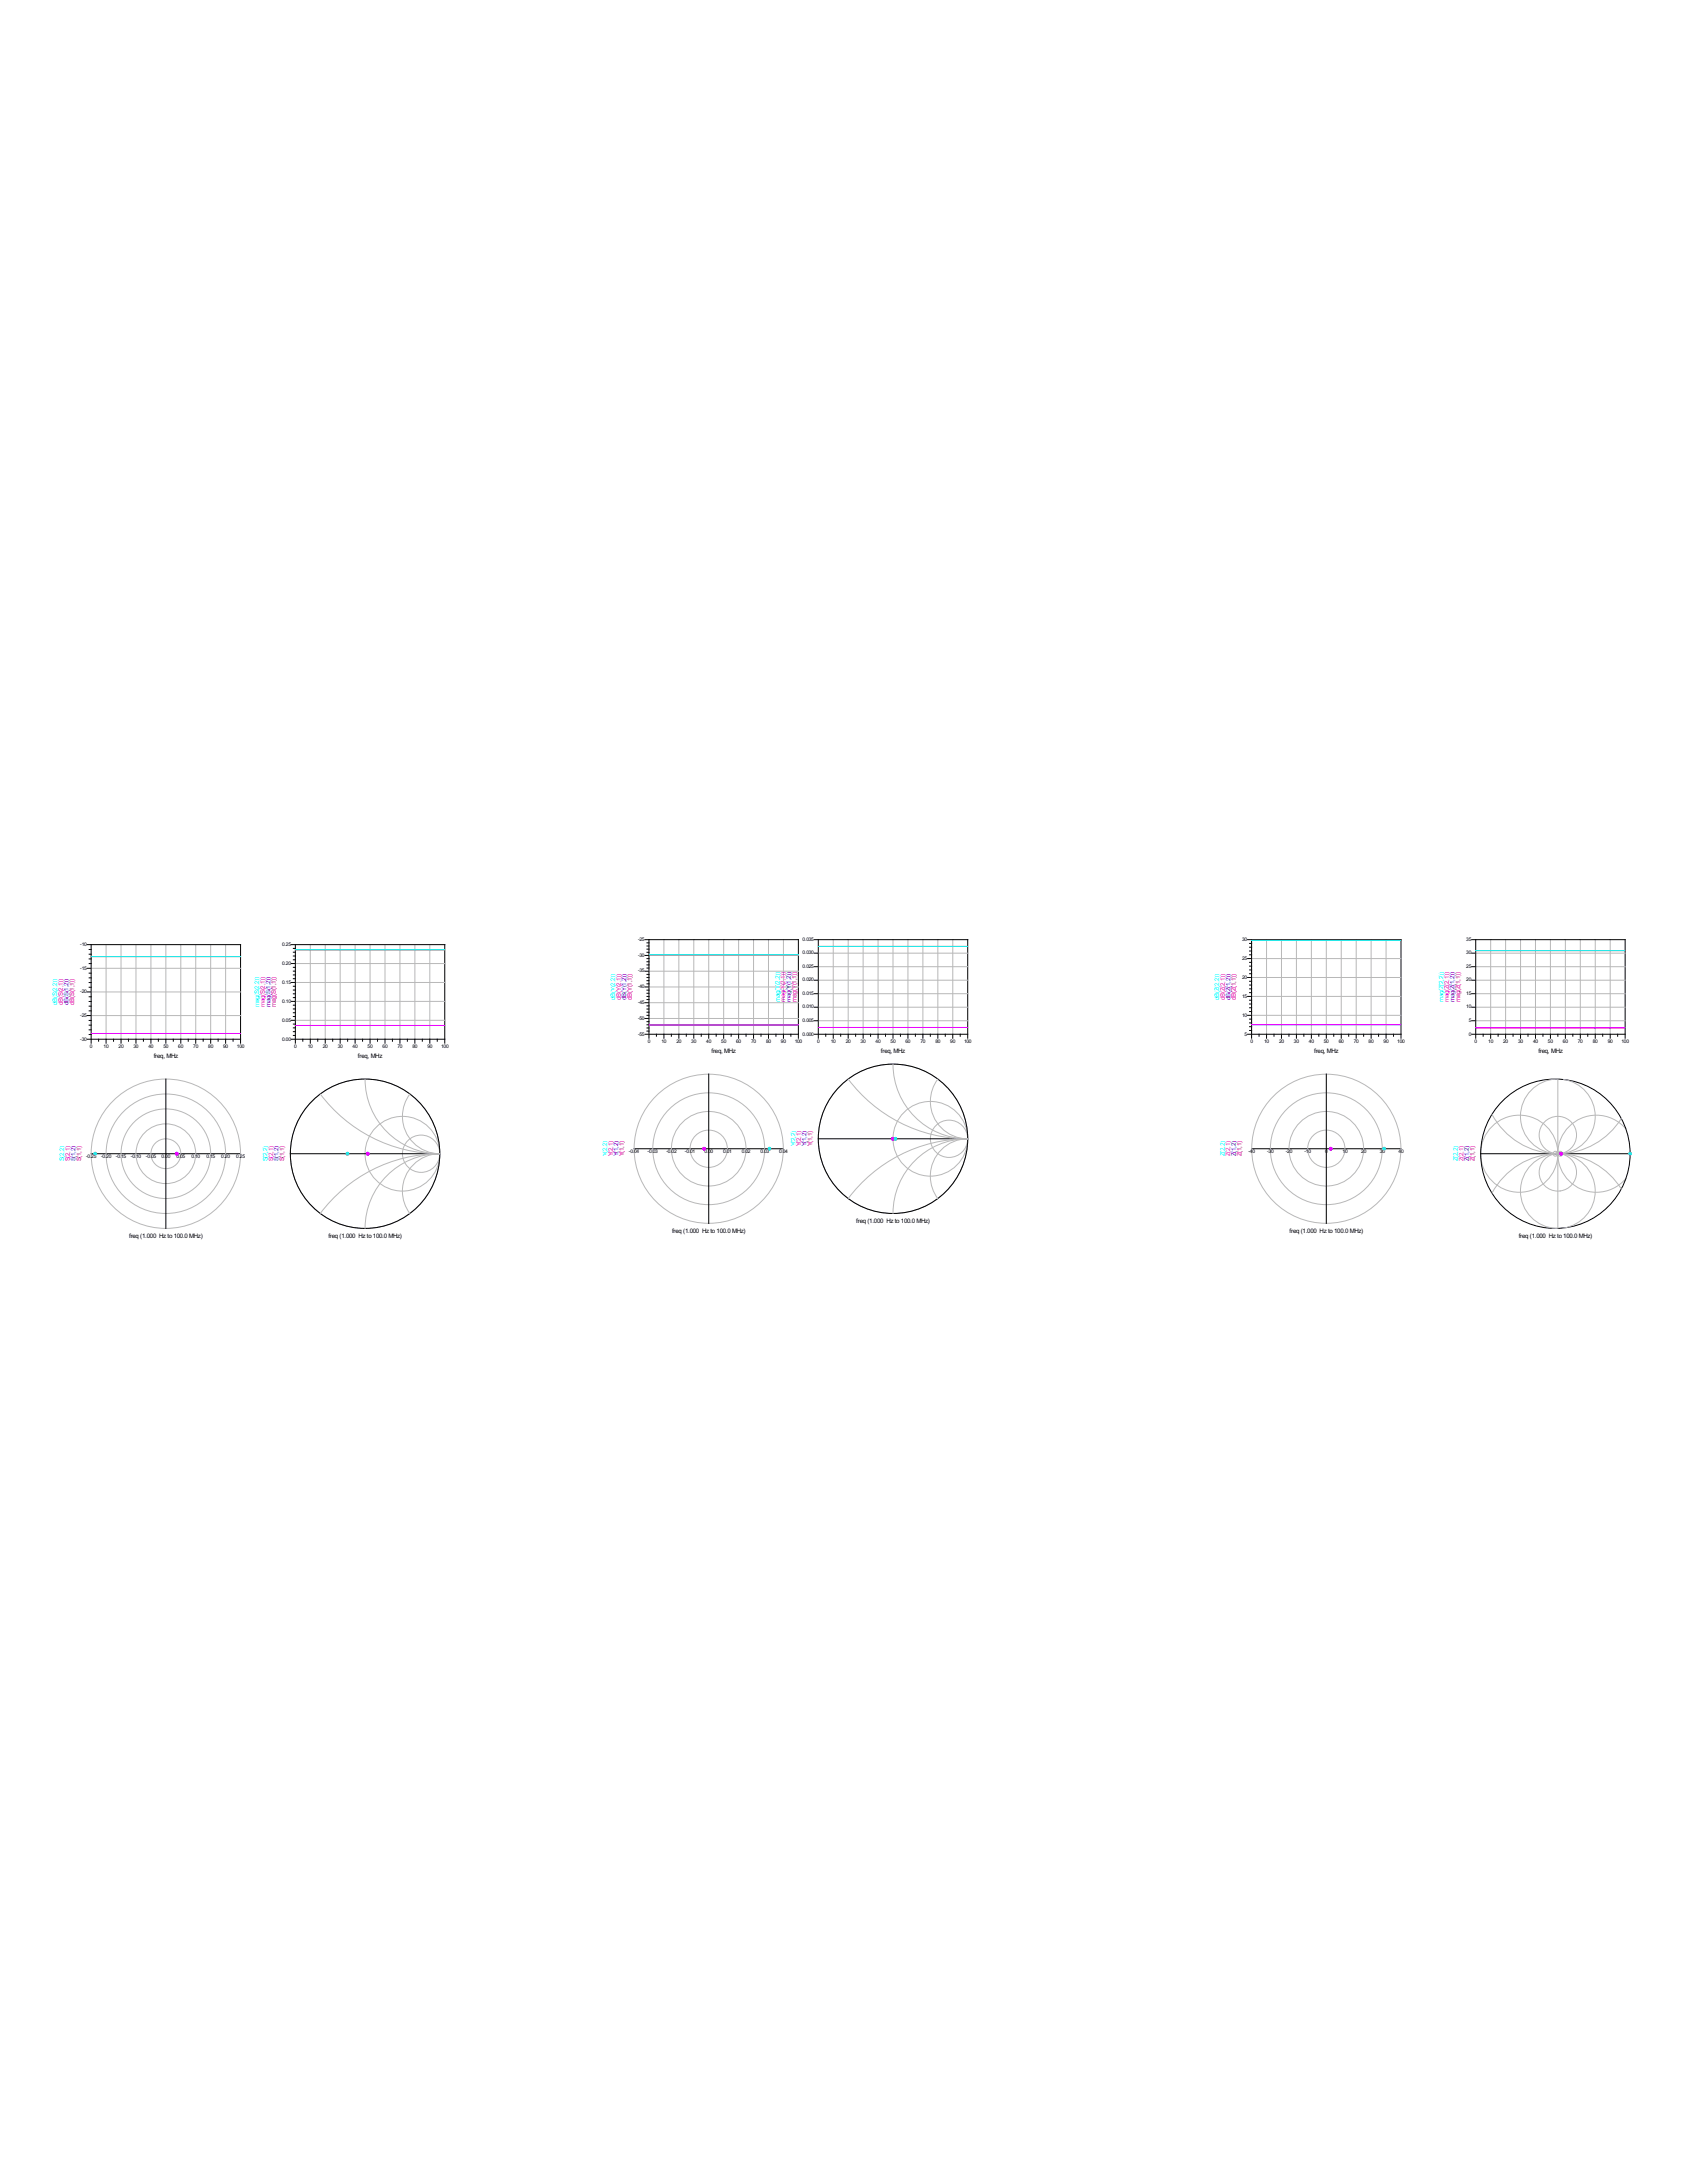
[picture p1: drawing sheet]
<svg xmlns="http://www.w3.org/2000/svg" width="216mm" height="279mm" viewBox="0 0 216 279" stroke-linecap="round" stroke-linejoin="round" font-family="sans-serif">
<defs><g id="words">
<g font-size=".7" fill="#0ff">
<text x="7.3" y="128.6" transform="rotate(-90 7.3 128.6)">dB(S(2,2))</text>
<text x="33.2" y="128.9" transform="rotate(-90 33.2 128.9)">mag(S(2,2))</text>
<text x="78.7" y="128" transform="rotate(-90 78.7 128)">dB(Y(2,2))</text>
<text x="99.8" y="128.2" transform="rotate(-90 99.8 128.2)">mag(Y(2,2))</text>
<text x="156" y="127.9" transform="rotate(-90 156 127.9)">dB(Z(2,2))</text>
<text x="184.7" y="128.2" transform="rotate(-90 184.7 128.2)">mag(Z(2,2))</text>
<text x="8.2" y="148.6" transform="rotate(-90 8.2 148.6)">S(2,2)</text>
<text x="34.2" y="148.6" transform="rotate(-90 34.2 148.6)">S(2,2)</text>
<text x="77.7" y="148" transform="rotate(-90 77.7 148)">Y(2,2)</text>
<text x="101.8" y="146.7" transform="rotate(-90 101.8 146.7)">Y(2,2)</text>
<text x="156.7" y="148" transform="rotate(-90 156.7 148)">Z(2,2)</text>
<text x="186.6" y="148.6" transform="rotate(-90 186.6 148.6)">Z(2,2)</text>
</g>
<g font-size=".7" fill="#f0f">
<text x="8" y="128.6" transform="rotate(-90 8 128.6)">dB(S(2,1))</text>
<text x="33.9" y="128.9" transform="rotate(-90 33.9 128.9)">mag(S(2,1))</text>
<text x="79.4" y="128" transform="rotate(-90 79.4 128)">dB(Y(2,1))</text>
<text x="100.5" y="128.2" transform="rotate(-90 100.5 128.2)">mag(Y(2,1))</text>
<text x="156.8" y="127.9" transform="rotate(-90 156.8 127.9)">dB(Z(2,1))</text>
<text x="185.4" y="128.2" transform="rotate(-90 185.4 128.2)">mag(Z(2,1))</text>
<text x="8.9" y="148.6" transform="rotate(-90 8.9 148.6)">S(2,1)</text>
<text x="34.9" y="148.6" transform="rotate(-90 34.9 148.6)">S(2,1)</text>
<text x="78.4" y="148" transform="rotate(-90 78.4 148)">Y(2,1)</text>
<text x="102.5" y="146.7" transform="rotate(-90 102.5 146.7)">Y(2,1)</text>
<text x="157.5" y="148" transform="rotate(-90 157.5 148)">Z(2,1)</text>
<text x="187.3" y="148.6" transform="rotate(-90 187.3 148.6)">Z(2,1)</text>
</g>
<g font-size=".7" fill="#00f">
<text x="8.8" y="128.6" transform="rotate(-90 8.8 128.6)">dB(S(1,2))</text>
<text x="34.6" y="128.9" transform="rotate(-90 34.6 128.9)">mag(S(1,2))</text>
<text x="80.1" y="128" transform="rotate(-90 80.1 128)">dB(Y(1,2))</text>
<text x="101.2" y="128.2" transform="rotate(-90 101.2 128.2)">mag(Y(1,2))</text>
<text x="157.5" y="127.9" transform="rotate(-90 157.5 127.9)">dB(Z(1,2))</text>
<text x="186.1" y="128.2" transform="rotate(-90 186.1 128.2)">mag(Z(1,2))</text>
<text x="9.7" y="148.6" transform="rotate(-90 9.7 148.6)">S(1,2)</text>
<text x="35.7" y="148.6" transform="rotate(-90 35.7 148.6)">S(1,2)</text>
<text x="79.1" y="148" transform="rotate(-90 79.1 148)">Y(1,2)</text>
<text x="103.2" y="146.7" transform="rotate(-90 103.2 146.7)">Y(1,2)</text>
<text x="158.2" y="148" transform="rotate(-90 158.2 148)">Z(1,2)</text>
<text x="188" y="148.6" transform="rotate(-90 188 148.6)">Z(1,2)</text>
</g>
<g font-size=".7" fill="#f00">
<text x="9.5" y="128.6" transform="rotate(-90 9.5 128.6)">dB(S(1,1))</text>
<text x="35.3" y="128.9" transform="rotate(-90 35.3 128.9)">mag(S(1,1))</text>
<text x="80.9" y="128" transform="rotate(-90 80.9 128)">dB(Y(1,1))</text>
<text x="101.9" y="128.2" transform="rotate(-90 101.9 128.2)">mag(Y(1,1))</text>
<text x="158.2" y="127.9" transform="rotate(-90 158.2 127.9)">dB(Z(1,1))</text>
<text x="186.9" y="128.2" transform="rotate(-90 186.9 128.2)">mag(Z(1,1))</text>
<text x="10.4" y="148.6" transform="rotate(-90 10.4 148.6)">S(1,1)</text>
<text x="36.4" y="148.6" transform="rotate(-90 36.4 148.6)">S(1,1)</text>
<text x="79.8" y="148" transform="rotate(-90 79.8 148)">Y(1,1)</text>
<text x="103.9" y="146.7" transform="rotate(-90 103.9 146.7)">Y(1,1)</text>
<text x="158.9" y="148" transform="rotate(-90 158.9 148)">Z(1,1)</text>
<text x="188.7" y="148.6" transform="rotate(-90 188.7 148.6)">Z(1,1)</text>
</g>
<g font-size=".7">
<text x="19.7" y="135.4">freq, MHz</text>
<text x="45.8" y="135.4">freq, MHz</text>
<text x="91.1" y="134.8">freq, MHz</text>
<text x="112.7" y="134.8">freq, MHz</text>
<text x="168.2" y="134.8">freq, MHz</text>
<text x="196.9" y="134.8">freq, MHz</text>
<text x="16.5" y="158.4">freq (1.000 Hz to 100.0 MHz)</text>
<text x="42" y="158.4">freq (1.000 Hz to 100.0 MHz)</text>
<text x="86" y="157.8">freq (1.000 Hz to 100.0 MHz)</text>
<text x="109.6" y="156.5">freq (1.000 Hz to 100.0 MHz)</text>
<text x="165" y="157.8">freq (1.000 Hz to 100.0 MHz)</text>
<text x="194.4" y="158.4">freq (1.000 Hz to 100.0 MHz)</text>
</g>
<g font-size=".6">
<text x="10.3" y="124.1">-15</text>
<text x="10.3" y="121.1">-10</text>
<text x="36.1" y="125.9">0.15</text>
<text x="36.1" y="123.5">0.20</text>
<text x="36.1" y="121.1">0.25</text>
<text x="81.7" y="124.5">-35</text>
<text x="81.7" y="122.4">-30</text>
<text x="81.7" y="120.4">-25</text>
<text x="102.7" y="125.6">0.020</text>
<text x="102.7" y="123.9">0.025</text>
<text x="102.7" y="122.2">0.030</text>
<text x="102.7" y="120.4">0.035</text>
<text x="159" y="125.3">20</text>
<text x="159" y="122.9">25</text>
<text x="159" y="120.4">30</text>
<text x="187.7" y="125.6">20</text>
<text x="187.7" y="123.9">25</text>
<text x="187.7" y="122.2">30</text>
<text x="187.7" y="120.4">35</text>
<text x="10.3" y="130.1">-25</text>
<text x="10.3" y="127.1">-20</text>
<text x="36.1" y="130.8">0.05</text>
<text x="36.1" y="128.3">0.10</text>
<text x="81.7" y="130.5">-50</text>
<text x="81.7" y="128.5">-45</text>
<text x="81.7" y="126.5">-40</text>
<text x="102.7" y="130.8">0.005</text>
<text x="102.7" y="129.1">0.010</text>
<text x="102.7" y="127.3">0.015</text>
<text x="159" y="130.1">10</text>
<text x="159" y="127.7">15</text>
<text x="187.7" y="129.1">10</text>
<text x="187.7" y="127.3">15</text>
<text x="188" y="130.8">5</text>
<text x="10.3" y="133.2">-30</text>
<text x="11.5" y="134.1">0</text>
<text x="13.3" y="134.1">10</text>
<text x="15.2" y="134.1">20</text>
<text x="17.1" y="134.1">30</text>
<text x="19" y="134.1">40</text>
<text x="20.9" y="134.1">50</text>
<text x="22.8" y="134.1">60</text>
<text x="24.7" y="134.1">70</text>
<text x="26.6" y="134.1">80</text>
<text x="28.6" y="134.1">90</text>
<text x="30.3" y="134.1">100</text>
<text x="36.1" y="133.2">0.00</text>
<text x="37.6" y="134.1">0</text>
<text x="39.4" y="134.1">10</text>
<text x="41.3" y="134.1">20</text>
<text x="43.2" y="134.1">30</text>
<text x="45.1" y="134.1">40</text>
<text x="47" y="134.1">50</text>
<text x="49" y="134.1">60</text>
<text x="50.9" y="134.1">70</text>
<text x="52.8" y="134.1">80</text>
<text x="54.7" y="134.1">90</text>
<text x="56.4" y="134.1">100</text>
<text x="81.7" y="132.5">-55</text>
<text x="82.9" y="133.5">0</text>
<text x="84.6" y="133.5">10</text>
<text x="86.6" y="133.5">20</text>
<text x="88.5" y="133.5">30</text>
<text x="90.4" y="133.5">40</text>
<text x="92.3" y="133.5">50</text>
<text x="94.2" y="133.5">60</text>
<text x="96.1" y="133.5">70</text>
<text x="98" y="133.5">80</text>
<text x="99.9" y="133.5">90</text>
<text x="101.7" y="133.5">100</text>
<text x="102.7" y="132.5">0.000</text>
<text x="104.6" y="133.5">0</text>
<text x="106.3" y="133.5">10</text>
<text x="108.2" y="133.5">20</text>
<text x="110.1" y="133.5">30</text>
<text x="112.1" y="133.5">40</text>
<text x="114" y="133.5">50</text>
<text x="115.9" y="133.5">60</text>
<text x="117.8" y="133.5">70</text>
<text x="119.7" y="133.5">80</text>
<text x="121.6" y="133.5">90</text>
<text x="123.4" y="133.5">100</text>
<text x="159.3" y="132.5">5</text>
<text x="160" y="133.5">0</text>
<text x="161.8" y="133.5">10</text>
<text x="163.7" y="133.5">20</text>
<text x="165.6" y="133.5">30</text>
<text x="167.5" y="133.5">40</text>
<text x="169.4" y="133.5">50</text>
<text x="171.3" y="133.5">60</text>
<text x="173.2" y="133.5">70</text>
<text x="175.2" y="133.5">80</text>
<text x="177.1" y="133.5">90</text>
<text x="178.8" y="133.5">100</text>
<text x="188" y="132.5">0</text>
<text x="188.7" y="133.5">0</text>
<text x="190.5" y="133.5">10</text>
<text x="192.4" y="133.5">20</text>
<text x="194.3" y="133.5">30</text>
<text x="196.2" y="133.5">40</text>
<text x="198.1" y="133.5">50</text>
<text x="200" y="133.5">60</text>
<text x="201.9" y="133.5">70</text>
<text x="203.8" y="133.5">80</text>
<text x="205.8" y="133.5">90</text>
<text x="207.5" y="133.5">100</text>
<text x="11" y="148.3">-0.25</text>
<text x="12.9" y="148.3">-0.20</text>
<text x="14.8" y="148.3">-0.15</text>
<text x="16.8" y="148.3">-0.10</text>
<text x="18.7" y="148.3">-0.05</text>
<text x="20.7" y="148.3">0.00</text>
<text x="22.6" y="148.3">0.05</text>
<text x="24.5" y="148.3">0.10</text>
<text x="26.4" y="148.3">0.15</text>
<text x="28.3" y="148.3">0.20</text>
<text x="30.2" y="148.3">0.25</text>
<text x="80.5" y="147.6">-0.04</text>
<text x="82.9" y="147.6">-0.03</text>
<text x="85.3" y="147.6">-0.02</text>
<text x="87.7" y="147.6">-0.01</text>
<text x="90.1" y="147.6">0.00</text>
<text x="92.5" y="147.6">0.01</text>
<text x="94.9" y="147.6">0.02</text>
<text x="97.3" y="147.6">0.03</text>
<text x="99.7" y="147.6">0.04</text>
<text x="159.8" y="147.6">-40</text>
<text x="162.2" y="147.6">-30</text>
<text x="164.5" y="147.6">-20</text>
<text x="166.9" y="147.6">-10</text>
<text x="169.6" y="147.6">0</text>
<text x="171.8" y="147.6">10</text>
<text x="174.2" y="147.6">20</text>
<text x="176.6" y="147.6">30</text>
<text x="179" y="147.6">40</text>
</g>
</g></defs>
<path d="M11.7 130h19.1M11.7 127h19.1M11.7 123.9h19.1M13.6 120.9v12.1M15.5 120.9v12.1M17.4 120.9v12.1M19.3 120.9v12.1M21.2 120.9v12.1M23.1 120.9v12.1M25.1 120.9v12.1M27 120.9v12.1M28.9 120.9v12.1" fill="none" stroke="#b8b8b8" stroke-width=".13"/>
<g fill="none" stroke="#000" stroke-width=".13">
<path d="M11.2 120.9h19.6v12.6M11.2 133h19.6M11.2 130h.5M11.2 127h.5M11.2 123.9h.5M11.4 132.4h.3M11.4 131.8h.3M11.4 131.2h.3M11.4 130.6h.3M11.4 129.4h.3M11.4 128.8h.3M11.4 128.2h.3"/>
<path d="M11.4 127.6h.3M11.4 126.4h.3M11.4 125.8h.3M11.4 125.2h.3M11.4 124.6h.3M11.4 123.3h.3M11.4 122.7h.3M11.4 122.1h.3M11.4 121.5h.3M11.7 120.9v12.6M12.6 133v.3M13.6 133v.5"/>
<path d="M14.5 133v.3M15.5 133v.5M16.4 133v.3M17.4 133v.5M18.4 133v.3M19.3 133v.5M20.3 133v.3M21.2 133v.5M22.2 133v.3M23.1 133v.5M24.1 133v.3M25.1 133v.5"/>
<path d="M26 133v.3M27 133v.5M27.9 133v.3M28.9 133v.5M29.8 133v.3"/>
</g>
<path d="M11.7 122.4h19.1" fill="none" stroke="#f00" stroke-width=".13"/>
<path d="M11.7 132.3h19.1" fill="none" stroke="#00f" stroke-width=".13"/>
<path d="M11.7 132.3h19.1" fill="none" stroke="#f0f" stroke-width=".13"/>
<path d="M11.7 122.4h19.1" fill="none" stroke="#0ff" stroke-width=".13"/>
<g fill="none" stroke="#b8b8b8" stroke-width=".13">
<path d="M83.1 130.4h19.1M83.1 128.3h19.1M83.1 126.3h19.1M83.1 124.3h19.1M83.1 122.3h19.1M85 120.3v12.1M86.9 120.3v12.1M88.8 120.3v12.1M90.7 120.3v12.1M92.6 120.3v12.1M94.5 120.3v12.1M96.4 120.3v12.1"/>
<path d="M98.4 120.3v12.1M100.3 120.3v12.1"/>
</g>
<g fill="none" stroke="#000" stroke-width=".13">
<path d="M82.5 120.3h19.7v12.6M82.5 132.4h19.7M82.5 130.4h.6M82.5 128.3h.6M82.5 126.3h.6M82.5 124.3h.6M82.5 122.3h.6M82.8 132h.3M82.8 131.6h.3M82.8 131.2h.3M82.8 130.8h.3M82.8 130h.3"/>
<path d="M82.8 129.5h.3M82.8 129.1h.3M82.8 128.7h.3M82.8 127.9h.3M82.8 127.5h.3M82.8 127.1h.3M82.8 126.7h.3M82.8 125.9h.3M82.8 125.5h.3M82.8 125.1h.3M82.8 124.7h.3M82.8 123.9h.3"/>
<path d="M82.8 123.5h.3M82.8 123.1h.3M82.8 122.7h.3M82.8 121.9h.3M82.8 121.5h.3M82.8 121.1h.3M82.8 120.7h.3M83.1 120.3v12.6M84 132.4v.2M85 132.4v.5M85.9 132.4v.2M86.9 132.4v.5"/>
<path d="M87.8 132.4v.2M88.8 132.4v.5M89.7 132.4v.2M90.7 132.4v.5M91.7 132.4v.2M92.6 132.4v.5M93.6 132.4v.2M94.5 132.4v.5M95.5 132.4v.2M96.4 132.4v.5M97.4 132.4v.2M98.4 132.4v.5"/>
<path d="M99.3 132.4v.2M100.3 132.4v.5M101.2 132.4v.2"/>
</g>
<path d="M83.1 122.2h19" fill="none" stroke="#f00" stroke-width=".13"/>
<path d="M83.1 131.2h19" fill="none" stroke="#00f" stroke-width=".13"/>
<path d="M83.1 131.2h19" fill="none" stroke="#f0f" stroke-width=".13"/>
<path d="M83.1 122.2h19" fill="none" stroke="#0ff" stroke-width=".13"/>
<g fill="none" stroke="#b8b8b8" stroke-width=".13">
<path d="M160.2 130h19.1M160.2 127.5h19.1M160.2 125.1h19.1M160.2 122.7h19.1M162.1 120.3v12.1M164 120.3v12.1M165.9 120.3v12.1M167.8 120.3v12.1M169.7 120.3v12.1M171.7 120.3v12.1M173.6 120.3v12.1M175.5 120.3v12.1"/>
<path d="M177.4 120.3v12.1"/>
</g>
<g fill="none" stroke="#000" stroke-width=".13">
<path d="M159.7 120.3h19.6v12.6M159.7 132.4h19.6M159.7 130h.5M159.7 127.5h.5M159.7 125.1h.5M159.7 122.7h.5M159.9 131.9h.3M159.9 131.4h.3M159.9 130.9h.3M159.9 130.4h.3M159.9 129.5h.3M159.9 129h.3"/>
<path d="M159.9 128.5h.3M159.9 128h.3M159.9 127h.3M159.9 126.6h.3M159.9 126.1h.3M159.9 125.6h.3M159.9 124.6h.3M159.9 124.1h.3M159.9 123.7h.3M159.9 123.2h.3M159.9 122.2h.3M159.9 121.7h.3"/>
<path d="M159.9 121.2h.3M159.9 120.8h.3M160.2 120.3v12.6M161.1 132.4v.2M162.1 132.4v.5M163 132.4v.2M164 132.4v.5M165 132.4v.2M165.9 132.4v.5M166.9 132.4v.2M167.8 132.4v.5M168.8 132.4v.2"/>
<path d="M169.7 132.4v.5M170.7 132.4v.2M171.7 132.4v.5M172.6 132.4v.2M173.6 132.4v.5M174.5 132.4v.2M175.5 132.4v.5M176.4 132.4v.2M177.4 132.4v.5M178.3 132.4v.2"/>
</g>
<path d="M160.2 120.4h19.1" fill="none" stroke="#f00" stroke-width=".13"/>
<path d="M160.2 131.1h19.1" fill="none" stroke="#00f" stroke-width=".13"/>
<path d="M160.2 131.1h19.1" fill="none" stroke="#f0f" stroke-width=".13"/>
<path d="M160.2 120.4h19.1" fill="none" stroke="#0ff" stroke-width=".13"/>
<g fill="none" stroke="#b8b8b8" stroke-width=".13">
<path d="M37.8 130.6h19.1M37.8 128.2h19.1M37.8 125.7h19.1M37.8 123.3h19.1M39.7 120.9v12.1M41.6 120.9v12.1M43.5 120.9v12.1M45.4 120.9v12.1M47.4 120.9v12.1M49.3 120.9v12.1M51.2 120.9v12.1M53.1 120.9v12.1"/>
<path d="M55 120.9v12.1"/>
</g>
<g fill="none" stroke="#000" stroke-width=".13">
<path d="M37.3 120.9h19.6v12.6M37.3 133h19.6M37.3 130.6h.5M37.3 128.2h.5M37.3 125.7h.5M37.3 123.3h.5M37.5 132.5h.3M37.5 132h.3M37.5 131.6h.3M37.5 131.1h.3M37.5 130.1h.3M37.5 129.6h.3"/>
<path d="M37.5 129.1h.3M37.5 128.7h.3M37.5 127.7h.3M37.5 127.2h.3M37.5 126.7h.3M37.5 126.2h.3M37.5 125.3h.3M37.5 124.8h.3M37.5 124.3h.3M37.5 123.8h.3M37.5 122.8h.3M37.5 122.4h.3"/>
<path d="M37.5 121.9h.3M37.5 121.4h.3M37.8 120.9v12.6M38.8 133v.3M39.7 133v.5M40.7 133v.3M41.6 133v.5M42.6 133v.3M43.5 133v.5M44.5 133v.3M45.4 133v.5M46.4 133v.3"/>
<path d="M47.4 133v.5M48.3 133v.3M49.3 133v.5M50.2 133v.3M51.2 133v.5M52.1 133v.3M53.1 133v.5M54 133v.3M55 133v.5M56 133v.3"/>
</g>
<path d="M37.8 121.6h19.1" fill="none" stroke="#f00" stroke-width=".13"/>
<path d="M37.8 131.3h19.1" fill="none" stroke="#00f" stroke-width=".13"/>
<path d="M37.8 131.3h19.1" fill="none" stroke="#f0f" stroke-width=".13"/>
<path d="M37.8 121.6h19.1" fill="none" stroke="#0ff" stroke-width=".13"/>
<path d="M21.2 138.1v19.1M11.7 147.7h19.1" fill="none" stroke="#000" stroke-width=".13"/>
<g fill="none" stroke="#b8b8b8" stroke-width=".13">
<circle cx="21.2" cy="147.7" r="1.91"/>
<circle cx="21.2" cy="147.7" r="3.8"/>
<circle cx="21.2" cy="147.7" r="5.7"/>
<circle cx="21.2" cy="147.7" r="7.6"/>
<circle cx="21.2" cy="147.7" r="9.6"/>
</g>
<circle cx="12.2" cy="147.7" r=".24" fill="#f00"/>
<circle cx="12.2" cy="147.7" r=".13" fill="none" stroke="#f00" stroke-width=".13"/>
<circle cx="22.6" cy="147.7" r=".24" fill="#00f"/>
<circle cx="22.6" cy="147.7" r=".13" fill="none" stroke="#00f" stroke-width=".13"/>
<circle cx="22.6" cy="147.7" r=".24" fill="#f0f"/>
<circle cx="22.6" cy="147.7" r=".13" fill="none" stroke="#f0f" stroke-width=".13"/>
<circle cx="12.2" cy="147.7" r=".24" fill="#0ff"/>
<circle cx="12.2" cy="147.7" r=".13" fill="none" stroke="#0ff" stroke-width=".13"/>
<g fill="none" stroke="#b8b8b8" stroke-width=".13">
<path d="M46.7 138.1a9.6 9.6 0 0 0 9.6 9.6M41 140a19.1 19.1 0 0 0 15.3 7.7M52.5 140a4.8 4.8 0 0 0-.5 5 4.8 4.8 0 0 0 4.3 2.7M56.3 147.7a9.6 9.6 0 0 0-9.6 9.5M56.3 147.7a4.8 4.8 0 0 0-4.3 2.6 4.8 4.8 0 0 0 .5 5M56.3 147.7a19.1 19.1 0 0 0-15.3 7.6"/>
<circle cx="46.7" cy="147.7" r="9.6"/>
<circle cx="51.5" cy="147.7" r="4.8"/>
<circle cx="53.9" cy="147.7" r="2.39"/>
</g>
<g fill="none" stroke="#000" stroke-width=".13">
<path d="M37.2 147.7h19.1"/>
<circle cx="46.7" cy="147.7" r="9.6"/>
</g>
<circle cx="44.5" cy="147.7" r=".24" fill="#f00"/>
<circle cx="44.5" cy="147.7" r=".13" fill="none" stroke="#f00" stroke-width=".13"/>
<circle cx="47.1" cy="147.7" r=".24" fill="#00f"/>
<circle cx="47.1" cy="147.7" r=".13" fill="none" stroke="#00f" stroke-width=".13"/>
<circle cx="47.1" cy="147.7" r=".24" fill="#f0f"/>
<circle cx="47.1" cy="147.7" r=".13" fill="none" stroke="#f0f" stroke-width=".13"/>
<circle cx="44.5" cy="147.7" r=".24" fill="#0ff"/>
<circle cx="44.5" cy="147.7" r=".13" fill="none" stroke="#0ff" stroke-width=".13"/>
<g fill="none" stroke="#b8b8b8" stroke-width=".13">
<path d="M108.6 138.1a19.1 19.1 0 0 0 15.2 7.7M114.3 136.2a9.6 9.6 0 0 0 9.5 9.6M120 138.1a4.8 4.8 0 0 0-.4 5 4.8 4.8 0 0 0 4.2 2.7M123.8 145.8a9.6 9.6 0 0 0-9.5 9.5M123.8 145.8a4.8 4.8 0 0 0-4.2 2.6 4.8 4.8 0 0 0 .4 5M123.8 145.8a19.1 19.1 0 0 0-15.2 7.6"/>
<circle cx="114.3" cy="145.8" r="9.6"/>
<circle cx="119.1" cy="145.8" r="4.8"/>
<circle cx="121.5" cy="145.8" r="2.39"/>
</g>
<g fill="none" stroke="#000" stroke-width=".13">
<path d="M104.7 145.8h19.1"/>
<circle cx="114.3" cy="145.8" r="9.6"/>
</g>
<circle cx="114.6" cy="145.8" r=".24" fill="#f00"/>
<circle cx="114.6" cy="145.8" r=".13" fill="none" stroke="#f00" stroke-width=".13"/>
<circle cx="114.3" cy="145.8" r=".24" fill="#00f"/>
<circle cx="114.3" cy="145.8" r=".13" fill="none" stroke="#00f" stroke-width=".13"/>
<circle cx="114.3" cy="145.8" r=".24" fill="#f0f"/>
<circle cx="114.3" cy="145.8" r=".13" fill="none" stroke="#f0f" stroke-width=".13"/>
<circle cx="114.6" cy="145.8" r=".24" fill="#0ff"/>
<circle cx="114.6" cy="145.8" r=".13" fill="none" stroke="#0ff" stroke-width=".13"/>
<g fill="none" stroke="#b8b8b8" stroke-width=".13">
<path d="M104.7 130.6h19.1M104.7 128.9h19.1M104.7 127.2h19.1M104.7 125.5h19.1M104.7 123.7h19.1M104.7 122h19.1M106.6 120.3v12.1M108.5 120.3v12.1M110.5 120.3v12.1M112.4 120.3v12.1M114.3 120.3v12.1M116.2 120.3v12.1"/>
<path d="M118.1 120.3v12.1M120 120.3v12.1M121.9 120.3v12.1"/>
</g>
<g fill="none" stroke="#000" stroke-width=".13">
<path d="M104.2 120.3h19.6v12.6M104.2 132.4h19.6M104.2 130.6h.5M104.2 128.9h.5M104.2 127.2h.5M104.2 125.5h.5M104.2 123.7h.5M104.2 122h.5M104.7 120.3v12.6M105.7 132.4v.2M106.6 132.4v.5M107.6 132.4v.2"/>
<path d="M108.5 132.4v.5M109.5 132.4v.2M110.5 132.4v.5M111.4 132.4v.2M112.4 132.4v.5M113.3 132.4v.2M114.3 132.4v.5M115.2 132.4v.2M116.2 132.4v.5M117.2 132.4v.2M118.1 132.4v.5M119.1 132.4v.2"/>
<path d="M120 132.4v.5M121 132.4v.2M121.9 132.4v.5M122.9 132.4v.2"/>
</g>
<path d="M104.8 121.1h19" fill="none" stroke="#f00" stroke-width=".13"/>
<path d="M104.8 131.5h19" fill="none" stroke="#00f" stroke-width=".13"/>
<path d="M104.8 131.5h19" fill="none" stroke="#f0f" stroke-width=".13"/>
<path d="M104.8 121.1h19" fill="none" stroke="#0ff" stroke-width=".13"/>
<path d="M90.7 137.5v19.1M81.1 147h19.2" fill="none" stroke="#000" stroke-width=".13"/>
<g fill="none" stroke="#b8b8b8" stroke-width=".13">
<circle cx="90.7" cy="147" r="2.39"/>
<circle cx="90.7" cy="147" r="4.8"/>
<circle cx="90.7" cy="147" r="7.2"/>
<circle cx="90.7" cy="147" r="9.5"/>
</g>
<circle cx="98.5" cy="147" r=".24" fill="#f00"/>
<circle cx="98.5" cy="147" r=".13" fill="none" stroke="#f00" stroke-width=".13"/>
<circle cx="90.1" cy="147" r=".24" fill="#00f"/>
<circle cx="90.1" cy="147" r=".13" fill="none" stroke="#00f" stroke-width=".13"/>
<circle cx="90.1" cy="147" r=".24" fill="#f0f"/>
<circle cx="90.1" cy="147" r=".13" fill="none" stroke="#f0f" stroke-width=".13"/>
<circle cx="98.5" cy="147" r=".24" fill="#0ff"/>
<circle cx="98.5" cy="147" r=".13" fill="none" stroke="#0ff" stroke-width=".13"/>
<g fill="none" stroke="#b8b8b8" stroke-width=".13">
<path d="M188.9 130.6h19.1M188.9 128.9h19.1M188.9 127.2h19.1M188.9 125.5h19.1M188.9 123.7h19.1M188.9 122h19.1M190.8 120.3v12.1M192.7 120.3v12.1M194.6 120.3v12.1M196.5 120.3v12.1M198.4 120.3v12.1M200.3 120.3v12.1"/>
<path d="M202.2 120.3v12.1M204.2 120.3v12.1M206.1 120.3v12.1"/>
</g>
<g fill="none" stroke="#000" stroke-width=".13">
<path d="M188.4 120.3h19.6v12.6M188.4 132.4h19.6M188.4 130.6h.5M188.4 128.9h.5M188.4 127.2h.5M188.4 125.5h.5M188.4 123.7h.5M188.4 122h.5M188.9 120.3v12.6M189.8 132.4v.2M190.8 132.4v.5M191.7 132.4v.2"/>
<path d="M192.7 132.4v.5M193.6 132.4v.2M194.6 132.4v.5M195.6 132.4v.2M196.5 132.4v.5M197.5 132.4v.2M198.4 132.4v.5M199.4 132.4v.2M200.3 132.4v.5M201.3 132.4v.2M202.2 132.4v.5M203.2 132.4v.2"/>
<path d="M204.2 132.4v.5M205.1 132.4v.2M206.1 132.4v.5M207 132.4v.2"/>
</g>
<path d="M188.9 121.7h19" fill="none" stroke="#f00" stroke-width=".13"/>
<path d="M188.9 131.5h19" fill="none" stroke="#00f" stroke-width=".13"/>
<path d="M188.9 131.5h19" fill="none" stroke="#f0f" stroke-width=".13"/>
<path d="M188.9 121.7h19" fill="none" stroke="#0ff" stroke-width=".13"/>
<path d="M169.7 137.5v19.1M160.2 147h19.1" fill="none" stroke="#000" stroke-width=".13"/>
<g fill="none" stroke="#b8b8b8" stroke-width=".13">
<circle cx="169.7" cy="147" r="2.39"/>
<circle cx="169.7" cy="147" r="4.8"/>
<circle cx="169.7" cy="147" r="7.2"/>
<circle cx="169.7" cy="147" r="9.5"/>
</g>
<circle cx="177.1" cy="147" r=".24" fill="#f00"/>
<circle cx="177.1" cy="147" r=".13" fill="none" stroke="#f00" stroke-width=".13"/>
<circle cx="170.3" cy="147" r=".24" fill="#00f"/>
<circle cx="170.3" cy="147" r=".13" fill="none" stroke="#00f" stroke-width=".13"/>
<circle cx="170.3" cy="147" r=".24" fill="#f0f"/>
<circle cx="170.3" cy="147" r=".13" fill="none" stroke="#f0f" stroke-width=".13"/>
<circle cx="177.1" cy="147" r=".24" fill="#0ff"/>
<circle cx="177.1" cy="147" r=".13" fill="none" stroke="#0ff" stroke-width=".13"/>
<g fill="none" stroke="#b8b8b8" stroke-width=".13">
<path d="M199.2 138.1a4.8 4.8 0 0 0-4.6 4.8 4.8 4.8 0 0 0 4.8 4.8M199.4 138.1v19.1M200.1 138.2a4.8 4.8 0 0 1 4 5.1 4.8 4.8 0 0 1-4.7 4.4M190.9 142.6a9.6 9.6 0 0 0 8.5 5.1M199.4 147.7a4.9 4.9 0 0 0 3.2 4.6 4.9 4.9 0 0 0 5.5-1.5M199.4 147.7a9.6 9.6 0 0 0-8.5 5M199.4 147.7a9.6 9.6 0 0 1 8.1 4.5M199.4 147.7a4.8 4.8 0 0 0-4.8 4.7 4.8 4.8 0 0 0 4.6 4.8M199.4 147.7a4.8 4.8 0 0 1 4.7 4.4 4.8 4.8 0 0 1-4 5.1M207.5 143.2a9.6 9.6 0 0 1-8.1 4.5M208.1 144.5a4.9 4.9 0 0 0-5.5-1.5 4.9 4.9 0 0 0-3.2 4.7"/>
<circle cx="194.4" cy="147.7" r="4.9"/>
<circle cx="199.1" cy="147.7" r=".31"/>
<circle cx="199.2" cy="147.7" r=".15"/>
<circle cx="199.4" cy="150.1" r="2.39"/>
<circle cx="199.4" cy="145.3" r="2.39"/>
<circle cx="199.5" cy="147.7" r=".15"/>
<circle cx="199.7" cy="147.7" r=".31"/>
</g>
<g fill="none" stroke="#000" stroke-width=".13">
<path d="M189.5 147.7h19.1"/>
<circle cx="199.1" cy="147.7" r="9.6"/>
</g>
<circle cx="208.6" cy="147.7" r=".24" fill="#f00"/>
<circle cx="208.6" cy="147.7" r=".13" fill="none" stroke="#f00" stroke-width=".13"/>
<circle cx="199.8" cy="147.7" r=".24" fill="#00f"/>
<circle cx="199.8" cy="147.7" r=".13" fill="none" stroke="#00f" stroke-width=".13"/>
<circle cx="199.8" cy="147.7" r=".24" fill="#f0f"/>
<circle cx="199.8" cy="147.7" r=".13" fill="none" stroke="#f0f" stroke-width=".13"/>
<circle cx="208.6" cy="147.7" r=".24" fill="#0ff"/>
<circle cx="208.6" cy="147.7" r=".13" fill="none" stroke="#0ff" stroke-width=".13"/>
<use href="#words"/>
</svg>
